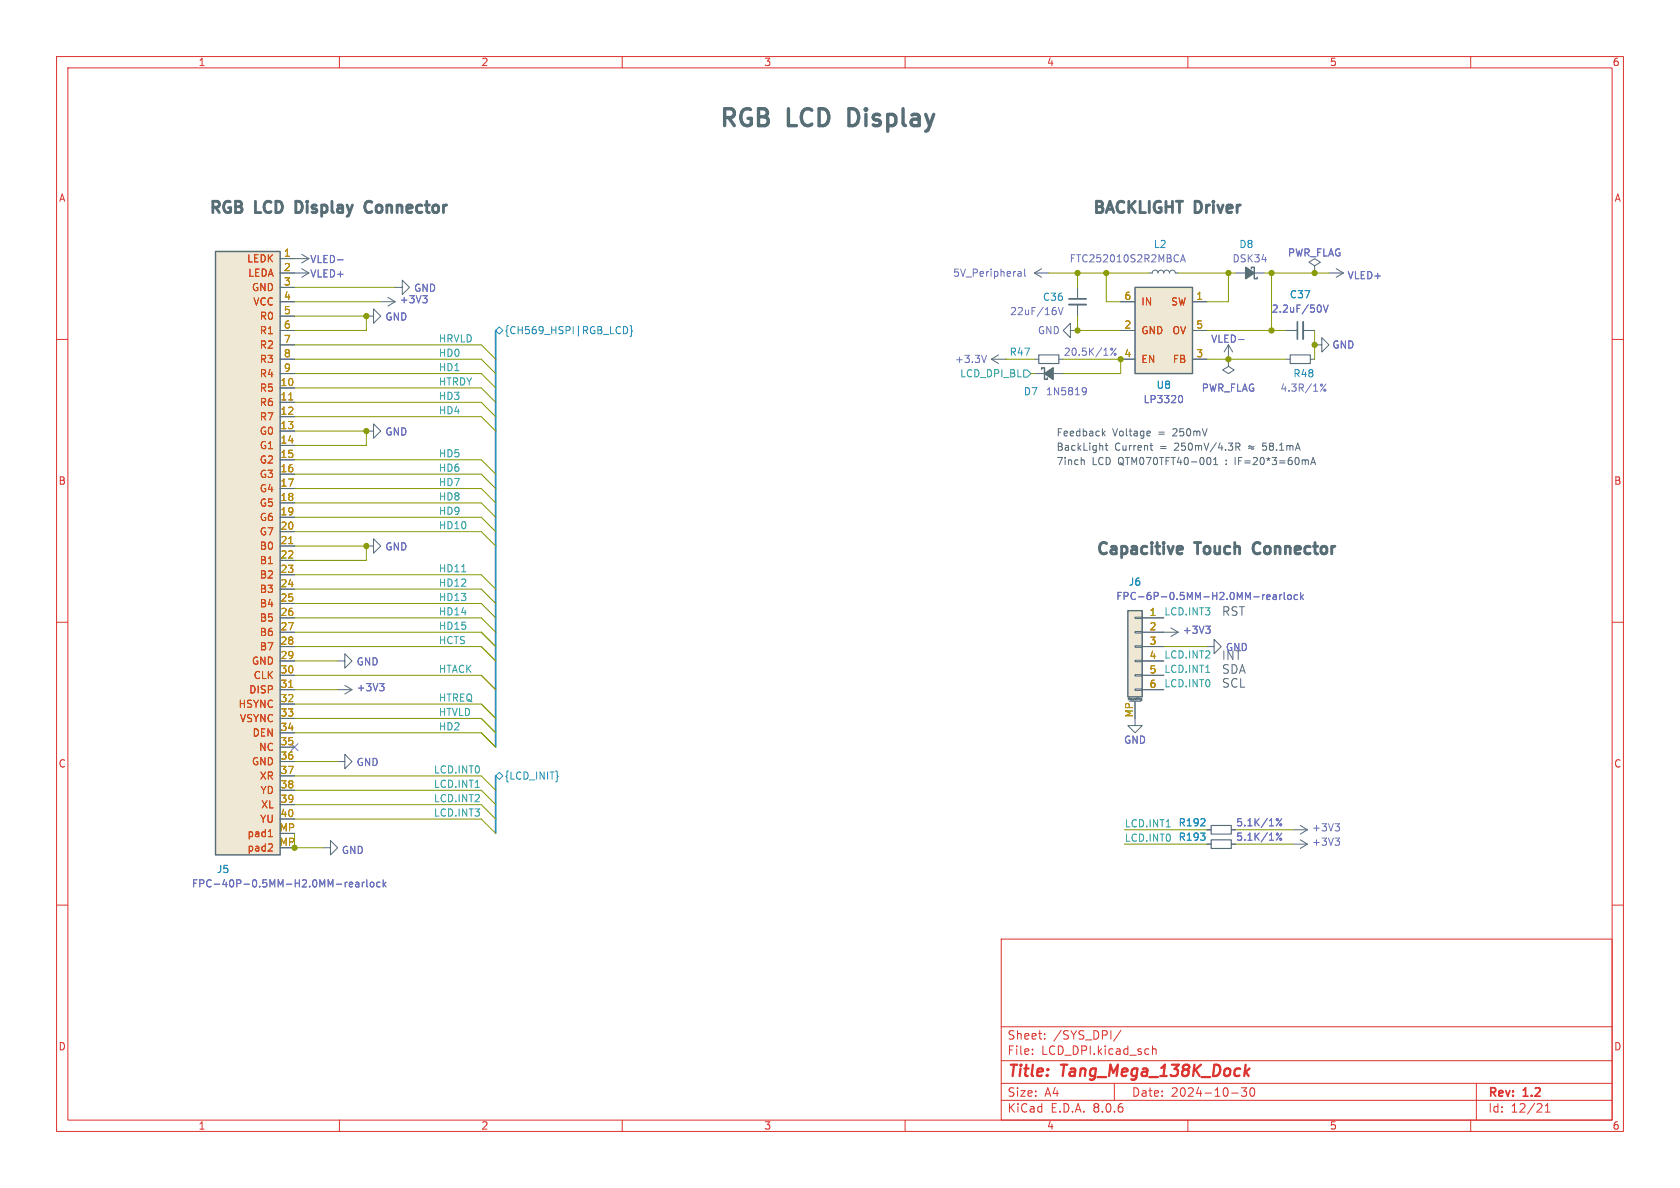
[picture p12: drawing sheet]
<svg xmlns="http://www.w3.org/2000/svg" width="297mm" height="210mm" viewBox="0 0 297 210" stroke-linecap="round" stroke-linejoin="round" font-family="sans-serif">
<defs><g id="words">
<g font-size="4.2" fill="#586e75">
<text x="127" y="22.6">RGB</text>
<text x="139.5" y="22.6">LCD</text>
<text x="151.4" y="22.6">Display</text>
</g>
<g font-size="2.8" fill="#586e75">
<text x="36.8" y="37.9">RGB</text>
<text x="45.5" y="37.9">LCD</text>
<text x="53.7" y="37.9">Display</text>
<text x="67.1" y="37.9">Connector</text>
<text x="193" y="37.9">BACKLIGHT</text>
<text x="211.6" y="37.9">Driver</text>
<text x="193.7" y="98.2">Capacitive</text>
<text x="211.7" y="98.2">Touch</text>
<text x="223" y="98.2">Connector</text>
</g>
<g font-size="2.8" fill="#dc322f">
<text x="178" y="190.9">Title:</text>
<text x="187.7" y="190.9">Tang_Mega_138K_Dock</text>
</g>
<g font-size="2.1" fill="#586e75">
<text x="215.9" y="109">RST</text>
<text x="215.9" y="119.2">SDA</text>
<text x="215.9" y="121.7">SCL</text>
</g>
<text font-size="2.1" fill="#6c71c4" x="215.9" y="116.8">INT</text>
<g font-size="2.1" fill="#dc322f">
<text x="178" y="184">Sheet:</text>
<text x="186.2" y="184">/SYS_DPI/</text>
<text x="178" y="186.7">File:</text>
<text x="184.1" y="186.7">LCD_DPI.kicad_sch</text>
<text x="178" y="196.9">KiCad</text>
<text x="178" y="194.1">Size:</text>
<text x="184.7" y="194.1">A4</text>
<text x="185.7" y="196.9">E.D.A.</text>
<text x="193.3" y="196.9">8.0.6</text>
<text x="200" y="194.1">Date:</text>
<text x="207" y="194.1">2024-10-30</text>
<text x="263" y="194.3">Rev:</text>
<text x="263" y="196.9">Id:</text>
<text x="267.1" y="196.9">12/21</text>
<text x="269.4" y="194.3">1.2</text>
</g>
<g font-size="1.8" fill="#dc322f">
<text x="35" y="11.9">1</text>
<text x="85" y="11.9">2</text>
<text x="135" y="11.9">3</text>
<text x="185" y="11.9">4</text>
<text x="235" y="11.9">5</text>
<text x="285" y="11.9">6</text>
<text x="10.3" y="35.9">A</text>
<text x="285.3" y="35.9">A</text>
<text x="10.3" y="85.9">B</text>
<text x="285.3" y="85.9">B</text>
<text x="10.3" y="135.9">C</text>
<text x="285.3" y="135.9">C</text>
<text x="10.3" y="185.9">D</text>
<text x="285.3" y="185.9">D</text>
<text x="35" y="199.9">1</text>
<text x="85" y="199.9">2</text>
<text x="135" y="199.9">3</text>
<text x="185" y="199.9">4</text>
<text x="235" y="199.9">5</text>
<text x="285" y="199.9">6</text>
</g>
<g font-size="1.8" fill="#cb4b16">
<text x="43.6" y="46.6">LEDK</text>
<text x="43.8" y="49.1">LEDA</text>
<text x="44.4" y="51.7">GND</text>
<text x="44.7" y="54.2">VCC</text>
<text x="45.8" y="56.7">R0</text>
<text x="45.8" y="59.3">R1</text>
<text x="201.7" y="59.3">GND</text>
<text x="201.7" y="54.2">IN</text>
<text x="206.9" y="54.2">SW</text>
<text x="207.2" y="59.3">OV</text>
<text x="45.8" y="61.8">R2</text>
<text x="45.8" y="64.4">R3</text>
<text x="201.7" y="64.4">EN</text>
<text x="207.2" y="64.4">FB</text>
<text x="45.8" y="69.4">R5</text>
<text x="45.8" y="72">R6</text>
<text x="45.8" y="66.9">R4</text>
<text x="45.8" y="74.5">R7</text>
<text x="45.8" y="77.1">G0</text>
<text x="45.8" y="79.6">G1</text>
<text x="45.8" y="82.1">G2</text>
<text x="45.8" y="84.7">G3</text>
<text x="45.8" y="87.2">G4</text>
<text x="45.8" y="89.8">G5</text>
<text x="45.8" y="92.3">G6</text>
<text x="45.8" y="94.8">G7</text>
<text x="45.8" y="97.4">B0</text>
<text x="45.8" y="99.9">B1</text>
<text x="45.8" y="102.5">B2</text>
<text x="45.8" y="105">B3</text>
<text x="45.8" y="107.5">B4</text>
<text x="45.8" y="110.1">B5</text>
<text x="45.8" y="112.6">B6</text>
<text x="44.4" y="117.7">GND</text>
<text x="45.8" y="115.2">B7</text>
<text x="42.1" y="125.3">HSYNC</text>
<text x="44" y="122.8">DISP</text>
<text x="44.7" y="120.2">CLK</text>
<text x="42.3" y="127.9">VSYNC</text>
<text x="44.6" y="130.4">DEN</text>
<text x="44.4" y="135.5">GND</text>
<text x="45.7" y="132.9">NC</text>
<text x="45.8" y="138">XR</text>
<text x="46" y="140.6">YD</text>
<text x="46.1" y="143.1">XL</text>
<text x="43.7" y="148.2">pad1</text>
<text x="45.9" y="145.6">YU</text>
<text x="43.7" y="150.7">pad2</text>
</g>
<g font-size="1.8" fill="#b58900">
<text x="50.1" y="45.5">1</text>
<text x="50.1" y="48">2</text>
<text x="50.1" y="50.5">3</text>
<text x="50.1" y="53.1">4</text>
<text x="198.7" y="53.1">6</text>
<text x="211.4" y="53.1">1</text>
<text x="50.1" y="55.6">5</text>
<text x="50.1" y="58.2">6</text>
<text x="198.7" y="58.2">2</text>
<text x="211.4" y="58.2">5</text>
<text x="50.1" y="60.7">7</text>
<text x="50.1" y="63.2">8</text>
<text x="50.1" y="65.8">9</text>
<text x="198.7" y="63.2">4</text>
<text x="211.4" y="63.2">3</text>
<text x="49.5" y="68.3">10</text>
<text x="49.5" y="70.9">11</text>
<text x="49.5" y="73.4">12</text>
<text x="49.5" y="75.9">13</text>
<text x="49.5" y="78.5">14</text>
<text x="49.5" y="81">15</text>
<text x="49.5" y="83.6">16</text>
<text x="49.5" y="86.1">17</text>
<text x="49.5" y="88.6">18</text>
<text x="49.5" y="91.2">19</text>
<text x="49.5" y="93.7">20</text>
<text x="49.5" y="96.3">21</text>
<text x="49.5" y="98.8">22</text>
<text x="49.5" y="101.3">23</text>
<text x="49.5" y="103.9">24</text>
<text x="49.5" y="106.4">25</text>
<text x="49.5" y="109">26</text>
<text x="49.5" y="111.5">27</text>
<text x="203.1" y="109">1</text>
<text x="203.1" y="111.5">2</text>
<text x="49.5" y="114">28</text>
<text x="49.5" y="116.6">29</text>
<text x="49.5" y="119.1">30</text>
<text x="203.1" y="114">3</text>
<text x="203.1" y="116.6">4</text>
<text x="203.1" y="119.1">5</text>
<text x="49.5" y="121.7">31</text>
<text x="49.5" y="124.2">32</text>
<text x="203.1" y="121.7">6</text>
<text x="49.5" y="126.7">33</text>
<text x="49.5" y="129.3">34</text>
<text x="49.5" y="131.8">35</text>
<text x="200.4" y="126.9" transform="rotate(-90 200.4 126.9)">MP</text>
<text x="49.5" y="134.4">36</text>
<text x="49.5" y="136.9">37</text>
<text x="49.5" y="139.4">38</text>
<text x="49.5" y="142">39</text>
<text x="49.3" y="147.1">MP</text>
<text x="49.3" y="149.6">MP</text>
<text x="49.5" y="144.5">40</text>
</g>
<g font-size="1.8" fill="#6c71c4">
<text x="54.7" y="46.7">VLED-</text>
<text x="189" y="46.6">FTC252010S2R2MBCA</text>
<text x="217.8" y="46.6">DSK34</text>
<text x="227.6" y="45.5">PWR_FLAG</text>
<text x="54.8" y="49.3">VLED+</text>
<text x="70.6" y="53.8">+3V3</text>
<text x="73.1" y="51.8">GND</text>
<text x="168.4" y="49.1">5V_Peripheral</text>
<text x="238.1" y="49.6">VLED+</text>
<text x="68" y="56.9">GND</text>
<text x="178.5" y="55.9">22uF/16V</text>
<text x="183.4" y="59.3">GND</text>
<text x="224.7" y="55.5">2.2uF/50V</text>
<text x="168.7" y="64.4">+3.3V</text>
<text x="188" y="63.1">20.5K/1%</text>
<text x="214" y="60.8">VLED-</text>
<text x="235.5" y="61.8">GND</text>
<text x="184.8" y="70.1">1N5819</text>
<text x="202.1" y="71.5">LP3320</text>
<text x="212.4" y="69.4">PWR_FLAG</text>
<text x="226.3" y="69.4">4.3R/1%</text>
<text x="68" y="77.2">GND</text>
<text x="68" y="97.5">GND</text>
<text x="197.2" y="106.3">FPC-6P-0.5MM-H2.0MM-rearlock</text>
<text x="209" y="112.2">+3V3</text>
<text x="63" y="117.8">GND</text>
<text x="216.6" y="115.3">GND</text>
<text x="63" y="122.4">+3V3</text>
<text x="198.6" y="131.7">GND</text>
<text x="63" y="135.6">GND</text>
<text x="218.4" y="148.8">5.1K/1%</text>
<text x="218.4" y="146.3">5.1K/1%</text>
<text x="231.9" y="149.7">+3V3</text>
<text x="231.9" y="147.2">+3V3</text>
<text x="60.3" y="151.2">GND</text>
<text x="33.8" y="157.1">FPC-40P-0.5MM-H2.0MM-rearlock</text>
</g>
<g font-size="1.8" fill="#268bd2">
<text x="203.9" y="44">L2</text>
<text x="219" y="44">D8</text>
<text x="184.3" y="53.4">C36</text>
<text x="227.9" y="52.9">C37</text>
<text x="89.1" y="59.3">{CH569_HSPI|RGB_LCD}</text>
<text x="178.4" y="63.1">R47</text>
<text x="180.9" y="70.1">D7</text>
<text x="204.4" y="68.9">U8</text>
<text x="228.6" y="66.9">R48</text>
<text x="199.5" y="103.7">J6</text>
<text x="89.1" y="138">{LCD_INIT}</text>
<text x="208.3" y="148.8">R193</text>
<text x="208.3" y="146.3">R192</text>
<text x="38.3" y="154.5">J5</text>
</g>
<g font-size="1.8" fill="#2aa198">
<text x="77.5" y="60.6">HRVLD</text>
<text x="77.5" y="65.7">HD1</text>
<text x="77.5" y="63.2">HD0</text>
<text x="77.5" y="70.8">HD3</text>
<text x="77.5" y="68.2">HTRDY</text>
<text x="169.6" y="66.9">LCD_DPI_BL</text>
<text x="77.5" y="73.3">HD4</text>
<text x="77.5" y="80.9">HD5</text>
<text x="77.5" y="83.5">HD6</text>
<text x="77.5" y="86">HD7</text>
<text x="77.5" y="88.6">HD8</text>
<text x="77.5" y="91.1">HD9</text>
<text x="77.5" y="93.6">HD10</text>
<text x="77.5" y="101.3">HD11</text>
<text x="77.5" y="103.8">HD12</text>
<text x="77.5" y="106.3">HD13</text>
<text x="77.5" y="108.9">HD14</text>
<text x="77.5" y="111.4">HD15</text>
<text x="77.5" y="114">HCTS</text>
<text x="205.7" y="108.9">LCD.INT3</text>
<text x="77.5" y="119">HTACK</text>
<text x="205.7" y="119">LCD.INT1</text>
<text x="205.7" y="116.5">LCD.INT2</text>
<text x="77.5" y="124.1">HTREQ</text>
<text x="205.7" y="121.6">LCD.INT0</text>
<text x="77.5" y="129.2">HD2</text>
<text x="77.5" y="126.7">HTVLD</text>
<text x="76.6" y="136.8">LCD.INT0</text>
<text x="76.6" y="141.9">LCD.INT2</text>
<text x="76.6" y="139.4">LCD.INT1</text>
<text x="76.6" y="144.4">LCD.INT3</text>
<text x="198.8" y="148.9">LCD.INT0</text>
<text x="198.8" y="146.3">LCD.INT1</text>
</g>
<g font-size="1.8" fill="#586e75">
<text x="186.7" y="77.2">Feedback</text>
<text x="196.7" y="77.2">Voltage</text>
<text x="204.9" y="77.2">=</text>
<text x="207.6" y="77.2">250mV</text>
<text x="186.7" y="79.8">BackLight</text>
<text x="186.7" y="82.3">7inch</text>
<text x="193.1" y="82.3">LCD QTM070TFT40-001</text>
<text x="197.1" y="79.8">Current</text>
<text x="205.2" y="79.8">=</text>
<text x="207.9" y="79.8">250mV/4.3R</text>
<text x="218.8" y="82.3">IF=20*3=60mA</text>
<text x="221.1" y="79.8">þÿ&quot;H</text>
<text x="223.9" y="79.8">58.1mA</text>
</g>
<text font-size=".5" fill="#586e75" x="199.2" y="124">Mounting</text>
</g></defs>
<g fill="none" stroke="#dc322f" stroke-width=".18">
<path d="M10 10h277v190h-277zM12 12h273v186h-273zM60 10v2M110 10v2M160 10v2M210 10v2M260 10v2M10 60h2M285 60h2M10 110h2M285 110h2M10 160h2"/>
<path d="M285 160h2M177 166h108v32h-108zM60 198v2M110 198v2M160 198v2M177 194.5h108M177 191.5h108M177 187.5h108M177 181.5h108M182.5 186.3v.1M182.5 185.5v.1M184.7 183.6v.1"/>
<path d="M184.7 182.8v.1M197 191.5v3M198.2 182.1l-1.3 2M203.7 184.9v1.5M203.7 185.5l.3-.1 .3 .1 .1 .9M210 198v2M217.7 193.2h1.2M220.4 192.3l-.5 .6 .4 .1v.7l-.2 .1h-.4l-.2-.1M221.2 192.4l.1-.1a.81 .81 0 0 1 .6 .6 .81 .81 0 0 1-.3 .8l-.1 .1a.81 .81 0 0 1-.6-.6 .81 .81 0 0 1 .3-.8zM260 198v2M261 191.5v6.5M273.2 196.6h.8"/>
<path d="M273.2 195.5l.4-.4v1.5"/>
</g>
<path d="M220.9 188.9l-.9 .7" fill="none" stroke="#dc322f" stroke-width=".4"/>
<path d="M228.1 62.7h3.5v1.6h-3.5zM214.1 148.5h3.6v1.5h-3.6zM214.1 145.9h3.6v1.5h-3.6z" fill="none" stroke="#586e75" stroke-width=".2"/>
<g fill="none" stroke="#586e75" stroke-width=".18">
<path d="M182.9 48.3l1.2 .7M182.9 48.3h2.5M184.1 47.5l-1.2 .8M203.2 48.3h.5l.2-.4 .3-.1 .4 .1 .1 .4 .2-.4 .3-.1 .4 .1 .1 .4 .2-.4 .3-.1 .4 .1 .2 .4 .1-.4 .4-.1 .3 .1 .2 .4h.5M218.4 48.3h5.1M232.4 47l1-.6-1-.7-1 .7 1 .6v1.3M232.4 48.3h.1M227.3 63.5h.8M231.6 63.5h.8M213.4 149.2h.7M213.4 146.7h.7M217.7 149.2h.7"/>
<path d="M217.7 146.7h.7"/>
</g>
<g fill="none" stroke="#6c71c4" stroke-width=".18">
<path d="M180 48.1h.5v.7M180 48.8h.5M180.5 48.3l-.5 .1M181.1 47.6v1.1l.2 .1M208.7 46.3l.4-1.3 .4 1.3M208.8 45.9h.6M233.5 68l.1-.1 .2 .2-.2 .2-.1-.1M234.4 67.9l-1 1.3M226.6 147.3l-1 1.2M226.6 144.7l-1 1.3"/>
<circle cx="234.2" cy="69" r=".18"/>
<circle cx="225.8" cy="144.9" r=".18"/>
<circle cx="225.8" cy="147.4" r=".18"/>
<circle cx="226.4" cy="148.4" r=".18"/>
<circle cx="226.4" cy="145.8" r=".18"/>
</g>
<path d="M220.2 47.2l1.5 1.1-1.5 1z" fill="#586e75" stroke="#586e75" stroke-width=".25"/>
<path d="M221.2 47.5v-.3h.5v2.1h.5v-.3" fill="none" stroke="#586e75" stroke-width=".25"/>
<path d="M200.7 50.8h10.1v15.2h-10.1z" fill="#eee8d5"/>
<path d="M200.7 50.8h10.1v15.2h-10.1z" fill="none" stroke="#586e75" stroke-width=".25"/>
<g fill="none" stroke="#586e75" stroke-width=".18">
<path d="M198.1 53.3h2.6M198.1 58.4h2.6M210.8 53.3h2.6M210.8 58.4h2.6M227.3 58.4h2.1M230.4 58.4h2M64.8 76.2h1.2v1.3l1.3-1.3-1.3-1.3v1.3M182.9 63.5h.7M187.2 63.5h.8M198.1 63.5h2.6M210.8 63.5h2.6M217.2 63.5v1.3l1 .6-1 .6-1-.6 1-.6"/>
<path d="M217.2 63.5h.1M217.2 61l-.8 1.2M217.2 61v2.5M217.2 61l.7 1.2M64.8 96.5h1.2v1.3l1.3-1.3-1.3-1.2v1.2M228.6 149.2h2.5M228.6 146.7h2.5M229.9 148.5l1.2 .7M229.9 145.9l1.2 .8M231.1 149.2l-1.2 .8M231.1 146.7l-1.2 .7"/>
</g>
<g fill="none" stroke="#6c71c4" stroke-width=".18">
<path d="M233.4 54l.2 .4-.2 .7M234 53.9l.4 1.3 .4-1.3M197.3 61.5l-.9 1.3M208.6 69.9a.68 .68 0 0 1 .5 .7 .68 .68 0 0 1-.5 .6M219 60h.9M236 148.2h.8l-.4 .4M236 145.6h.8l-.4 .5M236.6 148.6l.2 .3v.3l-.2 .2M236.6 146.1l.2 .2v.3l-.2 .3"/>
<circle cx="196.5" cy="61.7" r=".18"/>
<circle cx="197.1" cy="62.6" r=".18"/>
</g>
<path d="M183.6 62.7h3.6v1.6h-3.6z" fill="none" stroke="#586e75" stroke-width=".2"/>
<path d="M230.4 56.9v3" fill="none" stroke="#586e75" stroke-width=".33"/>
<path d="M229.4 56.9v3" fill="none" stroke="#586e75" stroke-width=".3"/>
<path d="M199.4 108h2.5v15.2h-2.5z" fill="#eee8d5"/>
<g fill="none" stroke="#586e75" stroke-width=".18">
<path d="M200.7 119.3h1.2v.2h-1.2zM200.7 116.7h1.2v.3h-1.2zM200.7 114.2h1.2v.2h-1.2zM200.7 111.6h1.2v.3h-1.2zM200.7 109.1h1.2v.2h-1.2zM201.9 109.2h3.8M201.9 111.8h6.4M201.9 114.3h3.8M201.9 116.8h3.8M201.9 119.4h3.8M207 111l1.3 .8M208.3 111.8l-1.3 .7"/>
<path d="M199.5 123.7v-.3l.1 .2 .1-.2v.3M199.6 124h2.1M200.7 121.8h1.2v.2h-1.2zM200.7 124v3M200.9 123.4v.3M201.1 123.4h.1M201.2 123.4h.1M201.8 123.7h-.1v-.2h.1v.3h-.1M201.9 121.9h3.8"/>
</g>
<path d="M199.4 108h2.5v15.2h-2.5z" fill="none" stroke="#586e75" stroke-width=".25"/>
<g fill="none" stroke="#6c71c4" stroke-width=".18">
<path d="M213.2 110.7h.7l-.4 .5M213.7 111.2l.2 .2v.3l-.2 .3M224.1 105.1l.4 .1v.2l-.6 .2M224.5 105.9l-.4 .1M225.1 105.2h.5v.8M225.6 105.4l-.4 .1-.2 .2 .2 .3 .4-.1M226.2 105.1v.9M226.6 105.1l-.4 .3M227 104.7v1.1l.2 .2M227.7 105.3l.2-.2 .3 .2 .1 .4-.1 .2-.3 .1-.2-.1zM229.4 105.2l-.4-.1-.2 .3 .1 .5h.5M229.9 104.7v1.3"/>
<path d="M230.1 105.5l.3 .5M230.4 105.1l-.5 .5"/>
</g>
<path d="M38.1 44.5h11.4v106.6h-11.4z" fill="#eee8d5"/>
<path d="M38.1 44.5h11.4v106.6h-11.4zM184.1 65.3v-.3h.6v2.1h.5v-.3" fill="none" stroke="#586e75" stroke-width=".25"/>
<g fill="none" stroke="#586e75" stroke-width=".18">
<path d="M49.5 45.7h5.1M49.5 48.3h5.1M49.5 50.8h2.6M49.5 53.3h2.6M49.5 55.9h2.6M49.5 58.4h2.6M53.3 47.5l1.3 .8M53.3 45l1.3 .7M54.6 48.3l-1.3 .7M54.6 45.7l-1.3 .8M64.8 55.9h1.2v1.3l1.3-1.3-1.3-1.3v1.3M67.3 53.3h2.5"/>
<path d="M68.6 52.6l1.2 .7M69.8 50.8h1.3v1.3l1.3-1.3-1.3-1.3v1.3M69.8 53.3l-1.2 .8M189.2 58.4v-1.2l-1.2 1.2 1.2 1.3v-1.3h1.3M190.5 50.8v2M190.5 53.8v2.1M198.1 53.3h2.6M198.1 58.4h2.6M210.8 53.3h2.6M210.8 58.4h2.6M227.3 58.4h2.1M230.4 58.4h2"/>
<path d="M232.4 48.3h.1M234.9 48.3h2.6M236.2 47.5l1.3 .8M237.5 48.3l-1.3 .7M49.5 68.6h2.6M49.5 71.1h2.6M49.5 73.7h2.6M49.5 76.2h2.6M49.5 78.7h2.6M49.5 61h2.6M49.5 63.5h2.6M49.5 66h2.6"/>
<path d="M175.3 63.5h2.5M175.3 63.5l1.2 .8M176.5 62.7l-1.2 .8M177.8 63.5h.1M182.9 66h5.1M195 76.6l.4 .5M195.4 78.7h.5M195.4 76.2l-.5 .5M195.6 78.3v1.1l.3 .2M198.1 63.5h2.6M203.2 76.2l.2 .3-.6 .1M203.3 77l-.1 .1"/>
<path d="M203.3 78.7h.5M203.5 79.4l.3 .2M210.8 63.5h2.6M217.2 63.5h.1M218.5 79l.6-.1 .1-.2-.1-.3-.6-.1v1.3M218.8 79l.4 .6M232.4 61h1.3v-1.3l1.2 1.3-1.2 1.2v-1.2M49.5 81.3h2.6M49.5 83.8h2.6M49.5 86.4h2.6M49.5 88.9h2.6M49.5 91.4h2.6"/>
<path d="M49.5 94h2.6M49.5 96.5h2.6M49.5 99.1h2.6M191.3 81.3l.4 .2v.6M213.6 80.9a.68 .68 0 0 1 .5 .6 .68 .68 0 0 1-.5 .6M214.5 82.1h.8M214.5 81.2l.4-.3v1.2M216.8 82v.1M216.8 81.4v.1M231.2 81.4l.1 .7M231.7 82.1l.4-1.2 .5 1.2M231.8 81.8h.6"/>
<path d="M49.5 101.6h2.6M49.5 104.1h2.6M49.5 106.7h2.6M49.5 109.2h2.6M49.5 111.8h2.6M49.5 114.3h2.6M49.5 116.8h2.6M49.5 119.4h2.6M59.7 116.8h1.3v1.3l1.2-1.3-1.2-1.2v1.2M201.9 109.2h3.8M201.9 111.8h3.8M201.9 114.3h3.8"/>
<path d="M201.9 116.8h3.8M201.9 119.4h3.8M213.4 114.3h1.2v1.3l1.3-1.3-1.3-1.3v1.3M49.5 121.9h2.6M49.5 124.5h2.6M49.5 127h2.6M49.5 129.5h2.6M49.5 132.1h2.6M49.5 134.6h2.6M49.5 137.2h2.6M49.5 139.7h2.6M59.7 134.6h1.3v1.3l1.2-1.3-1.2-1.2v1.2"/>
<path d="M59.7 121.9h2.5M61 121.2l1.2 .7M62.2 121.9l-1.2 .8M200.7 124v4.3h-1.3l1.3 1.2 1.2-1.2h-1.2M201.9 121.9h3.8M49.5 142.2h2.6M49.5 144.8h2.6M57.1 149.9h1.3v1.2l1.3-1.2-1.3-1.3v1.3M213.4 146.7h.7M213.4 149.2h.7M217.7 146.7h.7M217.7 149.2h.7"/>
</g>
<path d="M51 70.7h.8M51 96.1h.8M51 121.5h.8" fill="none" stroke="#b58900" stroke-width=".18"/>
<path d="M47.4 150.4h.8M47.4 147.9h.8M48.1 149.3v.4" fill="none" stroke="#cb4b16" stroke-width=".18"/>
<g fill="none" stroke="#6c71c4" stroke-width=".18">
<path d="M59.7 45.9h1M75.3 52.8l.2 .2v.3l-.2 .2M75.5 52.3l-.4 .5M186.7 55v.5M187.1 54.4l.4 1.2 .4-1.2M233.4 54l.2 .4-.2 .7M234 53.9l.4 1.3 .4-1.3M174.4 62.8l-.4 1.3M191.4 68.6l.4-.1 .2 .1a.84 .84 0 0 1-.3 1.2h-.3M192 69.1l-.2 .2h-.4M208.6 69.9a.68 .68 0 0 1 .5 .7 .68 .68 0 0 1-.5 .6M219 60h.9"/>
<path d="M213.2 110.7h.7l-.4 .5M213.7 111.2l.2 .2v.3l-.2 .3M224.1 105.1l.4 .1v.2l-.6 .2M224.5 105.9l-.4 .1M225.1 105.2h.5v.8M225.6 105.4l-.4 .1-.2 .2 .2 .3 .4-.1M226.2 105.1v.9M226.6 105.1l-.4 .3M227 104.7v1.1l.2 .2M227.7 105.3l.2-.2 .3 .2 .1 .4-.1 .2-.3 .1-.2-.1zM229.4 105.2l-.4-.1-.2 .3 .1 .5h.5M229.9 104.7v1.3"/>
<path d="M230.1 105.5l.3 .5M230.4 105.1l-.5 .5M51.5 131.5l1.2 1.2M52.7 131.5l-1.2 1.2M67.1 120.8h.8l-.4 .5M67.6 121.3l.3 .3v.3l-.3 .2M61.8 156.7h.5M61.8 156l.4-.1 .2 .3-.6 .2M62.9 156h.5v.8M63.4 156.2l-.4 .1-.2 .2 .2 .3 .4-.1M64.1 155.9v.9M64.4 155.9l-.3 .3"/>
<path d="M64.8 155.5v1.1l.2 .2M65.5 156.1l.2-.2 .3 .2 .1 .4-.1 .2-.3 .1-.2-.1zM67.2 156l-.4-.1-.2 .3 .1 .5h.5M67.7 155.5v1.3M67.9 156.3l.3 .5M68.2 155.9l-.5 .5M226.6 144.7l-1 1.3M226.6 147.3l-1 1.2"/>
<circle cx="225.8" cy="144.9" r=".18"/>
<circle cx="225.8" cy="147.4" r=".18"/>
<circle cx="226.4" cy="148.4" r=".18"/>
<circle cx="226.4" cy="145.8" r=".18"/>
</g>
<path d="M189 53.8h3" fill="none" stroke="#586e75" stroke-width=".33"/>
<path d="M189 52.8h3" fill="none" stroke="#586e75" stroke-width=".3"/>
<path d="M184.7 66l1.5-1v2.1z" fill="#586e75" stroke="#586e75" stroke-width=".25"/>
<path d="M181 65.4h.6l.6 .6-.6 .7h-.6zM81.6 101.1h.7M213.2 118.9h.7M84 139.2h.7M206.2 146.2h.7" fill="none" stroke="#2aa198" stroke-width=".18"/>
<path d="M87.6 58.4l.7-.6 .6 .6-.6 .7zM110.2 57.7a.64 .64 0 0 1 .8 .7 .64 .64 0 0 1-.8 .6M111.4 57.5l.2 .2v.6l.2 .2-.2 .2v.6l-.2 .2M87.6 137.2l.7-.7 .6 .7-.6 .6zM98.6 137.2l.1 .1h-.1" fill="none" stroke="#268bd2" stroke-width=".18"/>
<path d="M150.8 19.2h-.7v3h.7" fill="none" stroke="#586e75" stroke-width=".6"/>
<path d="M53.1 35.7l-.8-.1v2l.8-.1M64.5 36.7a.75 .75 0 0 0 .4 .8 .75 .75 0 0 0 .8-.1M65.7 35.8a.75 .75 0 0 0-.8-.1 .75 .75 0 0 0-.4 .7M208.4 96.6l.6 .1 .1 .3-1 .2M209 97.8l-.6 .1M222.2 95.9a1.08 1.08 0 0 0-.7 1 1.08 1.08 0 0 0 .7 1" fill="none" stroke="#586e75" stroke-width=".5"/>
<path d="M87.6 58.4v73.7M87.6 137.2v10.1" fill="none" stroke="#268bd2" stroke-width=".3"/>
<g fill="none" stroke="#859900" stroke-width=".18">
<path d="M52.1 55.9h12.7v2.5h-12.7M52.1 53.3h15.2M52.1 50.8h17.7M185.4 48.3h17.8M190.5 48.3v2.5M190.5 55.9v2.5h7.6M195.6 48.3v5h2.5M208.3 48.3h10.1M213.4 58.4h13.9M217.2 48.3v5h-3.8M223.5 48.3h11.4M224.8 48.3v10.1"/>
<path d="M232.4 58.4v5.1M52.1 63.5h33l2.5 2.5M52.1 68.6h33l2.5 2.5M52.1 76.2h12.7v2.5h-12.7M52.1 66h33l2.5 2.6M52.1 73.7h33l2.5 2.5M52.1 71.1h33l2.5 2.6M52.1 61h33l2.5 2.5M177.8 63.5h5.1M182.2 66h.7M188 63.5h10.1v2.5h-10.1M213.4 63.5h13.9"/>
<path d="M52.1 94h33l2.5 2.5M52.1 96.5h12.7v2.6h-12.7M52.1 86.4h33l2.5 2.5M52.1 91.4h33l2.5 2.6M52.1 88.9h33l2.5 2.5M52.1 83.8h33l2.5 2.6M52.1 81.3h33l2.5 2.5M52.1 111.8h33l2.5 2.5M52.1 114.3h33l2.5 2.5M52.1 119.4h33l2.5 2.5M52.1 101.6h33l2.5 2.5M52.1 106.7h33l2.5 2.5"/>
<path d="M52.1 104.1h33l2.5 2.6M52.1 109.2h33l2.5 2.6M52.1 116.8h7.6M205.7 114.3h7.7M52.1 137.2h33l2.5 2.5M52.1 127h33l2.5 2.5M52.1 129.5h33l2.5 2.6M52.1 134.6h7.6M52.1 139.7h33l2.5 2.5M52.1 124.5h33l2.5 2.5M52.1 121.9h7.6M52.1 144.8h33l2.5 2.5"/>
<path d="M52.1 142.2h33l2.5 2.6M52.1 147.3v2.6h5M198.8 149.2h14.6M198.8 146.7h14.6M218.4 149.2h10.2M218.4 146.7h10.2"/>
</g>
<g fill="#859900" stroke="#859900" stroke-width=".18">
<circle cx="190.5" cy="48.3" r=".46"/>
<circle cx="190.5" cy="58.4" r=".46"/>
<circle cx="64.8" cy="76.2" r=".46"/>
<circle cx="64.8" cy="55.9" r=".46"/>
<circle cx="52.1" cy="149.9" r=".46"/>
<circle cx="64.8" cy="96.5" r=".46"/>
<circle cx="217.2" cy="63.5" r=".46"/>
<circle cx="224.8" cy="58.4" r=".46"/>
<circle cx="195.6" cy="48.3" r=".46"/>
<circle cx="198.1" cy="63.5" r=".46"/>
<circle cx="232.4" cy="48.3" r=".46"/>
<circle cx="224.8" cy="48.3" r=".46"/>
<circle cx="217.2" cy="48.3" r=".46"/>
<circle cx="232.4" cy="61" r=".46"/>
</g>
<use href="#words"/>
</svg>
